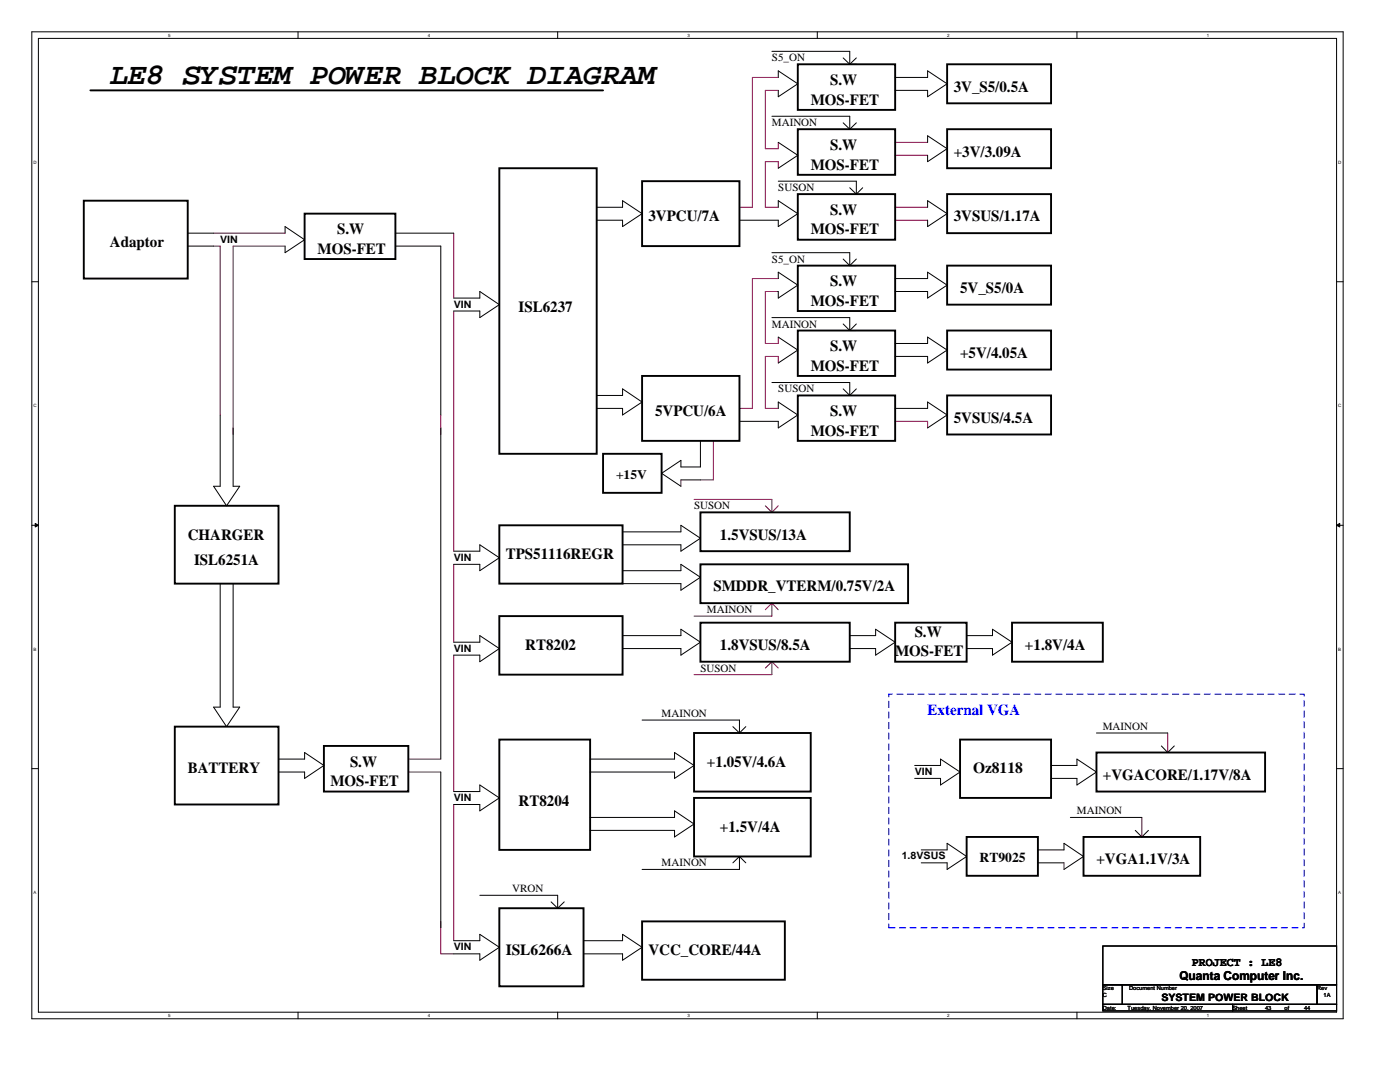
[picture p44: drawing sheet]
<svg xmlns="http://www.w3.org/2000/svg" width="279mm" height="216mm" viewBox="0 0 279 216" stroke-linecap="round" stroke-linejoin="round" font-family="sans-serif">
<defs><g id="words">
<text font-size="6.1" x="21.9" y="16.7">LE8 SYSTEM POWER BLOCK DIAGRAM</text>
<g font-size="3.1">
<text x="165.7" y="17">S.W</text>
<text x="161.8" y="20.9">MOS-FET</text>
<text x="190.3" y="18.3">3V_S5/0.5A</text>
<text x="165.7" y="29.9">S.W</text>
<text x="161.8" y="33.8">MOS-FET</text>
<text x="190.3" y="31.2">+3V/3.09A</text>
<text x="67.3" y="46.8">S.W</text>
<text x="129.4" y="44.2">3VPCU/7A</text>
<text x="161.8" y="46.8">MOS-FET</text>
<text x="165.7" y="42.9">S.W</text>
<text x="190.3" y="44.2">3VSUS/1.17A</text>
<text x="21.9" y="49.4">Adaptor</text>
<text x="63.4" y="50.7">MOS-FET</text>
<text x="165.7" y="57.2">S.W</text>
<text x="191.6" y="58.4">5V_S5/0A</text>
<text x="103.5" y="62.3">ISL6237</text>
<text x="161.8" y="61">MOS-FET</text>
<text x="165.7" y="70.1">S.W</text>
<text x="191.6" y="71.4">+5V/4.05A</text>
<text x="161.8" y="74">MOS-FET</text>
<text x="130.7" y="83.1">5VPCU/6A</text>
<text x="165.7" y="83.1">S.W</text>
<text x="161.8" y="86.9">MOS-FET</text>
<text x="190.3" y="84.3">5VSUS/4.5A</text>
<text x="37.5" y="107.7">CHARGER</text>
<text x="143.7" y="107.7">1.5VSUS/13A</text>
<text x="38.7" y="112.8">ISL6251A</text>
<text x="100.9" y="111.5">TPS51116REGR</text>
<text x="142.4" y="118">SMDDR_VTERM/0.75V/2A</text>
<text x="104.8" y="129.7">RT8202</text>
<text x="143.7" y="129.7">1.8VSUS/8.5A</text>
<text x="178.6" y="131">MOS-FET</text>
<text x="182.5" y="127.1">S.W</text>
<text x="204.6" y="129.7">+1.8V/4A</text>
<text x="37.5" y="154.3">BATTERY</text>
<text x="69.8" y="153">S.W</text>
<text x="141.1" y="153">+1.05V/4.6A</text>
<text x="194.2" y="154.3">Oz8118</text>
<text x="220.1" y="155.6">+VGACORE/1.17V/8A</text>
<text x="66" y="156.9">MOS-FET</text>
<text x="103.5" y="160.8">RT8204</text>
<text x="143.7" y="165.9">+1.5V/4A</text>
<text x="218.8" y="172.4">+VGA1.1V/3A</text>
<text x="100.9" y="190.5">ISL6266A</text>
<text x="129.4" y="190.5">VCC_CORE/44A</text>
</g>
<text font-size="3.1" fill="#00f" x="185.1" y="142.6">External VGA</text>
<text font-size="2.7" x="195.5" y="172.1">RT9025</text>
<text font-size="2.6" x="122.9" y="95.5">+15V</text>
<g font-size="2.5">
<text x="235.4" y="195.5">Quanta Computer Inc.</text>
<text x="237.9" y="192.7">PROJECT : LE8</text>
</g>
<g font-size="2.2">
<text x="154.1" y="12.2">S5_ON</text>
<text x="154.1" y="25.2">MAINON</text>
<text x="155.3" y="38.1">SUSON</text>
<text x="154.1" y="52.4">S5_ON</text>
<text x="154.1" y="65.4">MAINON</text>
<text x="155.3" y="78.3">SUSON</text>
<text x="138.5" y="101.6">SUSON</text>
<text x="141.1" y="122.3">MAINON</text>
<text x="139.8" y="134">SUSON</text>
<text x="132" y="143.1">MAINON</text>
<text x="220.1" y="145.7">MAINON</text>
<text x="214.9" y="162.5">MAINON</text>
<text x="132" y="172.9">MAINON</text>
<text x="102.2" y="178.1">VRON</text>
</g>
<g font-size="2">
<text x="43.9" y="48.4">VIN</text>
<text x="90.6" y="61.4">VIN</text>
<text x="90.6" y="111.9">VIN</text>
<text x="90.6" y="130">VIN</text>
<text x="182.5" y="154.6">VIN</text>
<text x="90.6" y="159.9">VIN</text>
<text x="180" y="171.5">1.8VSUS</text>
<text x="90.6" y="189.6">VIN</text>
<text x="231.8" y="199.7">SYSTEM POWER BLOCK</text>
</g>
<g font-size="1.1">
<text x="220.1" y="197.6">Size</text>
<text x="225.3" y="197.6">Document Number</text>
<text x="262.9" y="197.6">Rev</text>
<text x="220.1" y="201.5">Date:</text>
<text x="220.1" y="198.9">C</text>
<text x="225" y="201.5">Tuesday, November 20, 2007</text>
<text x="246" y="201.5">Sheet</text>
<text x="252.5" y="201.5">43</text>
<text x="256.4" y="201.5">of</text>
<text x="260.3" y="201.5">44</text>
<text x="264.2" y="198.9">1A</text>
</g>
<g font-size=".9">
<text x="33.6" y="7.3">5</text>
<text x="85.4" y="7.3">4</text>
<text x="137.2" y="7.3">3</text>
<text x="189" y="7.3">2</text>
<text x="240.8" y="7.3">1</text>
<text x="6.7" y="32.7">D</text>
<text x="267.1" y="32.7">D</text>
<text x="6.7" y="81.3">C</text>
<text x="267.1" y="81.3">C</text>
<text x="6.7" y="129.9">B</text>
<text x="267.1" y="129.9">B</text>
<text x="6.7" y="178.4">A</text>
<text x="267.1" y="178.4">A</text>
<text x="33.6" y="202.9">5</text>
<text x="85.4" y="202.9">4</text>
<text x="137.2" y="202.9">3</text>
<text x="189" y="202.9">2</text>
<text x="240.8" y="202.9">1</text>
</g>
</g></defs>
<g fill="none" stroke="#000" stroke-width=".2">
<path d="M6.3 6.3h261.8v197h-261.8zM7.7 7.7h259v194.3h-259zM59.5 6.3v1.4M111.3 6.3v1.4M154.1 10.2h15.5v2.6M155.3 15.5v-1.4l3.9 2.6-3.9 2.6v-1.3M163.1 6.3v1.4M168.3 11.6l1.3 1.2M169.6 12.8h1.3M170.9 11.6l-1.3 1.2M178.6 15.5h6.5v-1.4l3.9 2.6-3.9 2.6v-1.3h-6.5M214.9 6.3v1.4"/>
<path d="M154.1 23.2h15.5v2.6M155.3 36.2h15.6v2.5M155.3 28.4l3.9 2.6-3.9 2.6M168.3 24.5l1.3 1.3M169.6 37.5l1.3 1.2M170.9 24.5l-1.3 1.3M172.2 37.5l-1.3 1.2M185.1 28.4v-1.3l3.9 2.6-3.9 2.6v-1.3M6.3 56.2h1.4M37.5 46.5h5.1M37.5 49.1h5.1M56.9 46.5v-1.3l3.9 2.6-3.9 2.6v-1.3"/>
<path d="M78.9 49.1h9.1v33.7M78.9 46.5h11.7M90.6 59.5h5.2v-1.3l3.9 2.6-3.9 2.6v-1.3h-5.2M119.1 41.4h5.1v-1.4l3.9 2.6-3.9 2.6v-1.3h-5.1M154.1 50.4h15.5v2.6M155.3 41.4v-1.4l3.9 2.6-3.9 2.6v-1.3h-7.7M155.3 55.6v-1.3l3.9 2.6-3.9 2.6v-1.3M168.3 51.7l1.3 1.3M169.6 53h1.3M170.9 51.7l-1.3 1.3M178.6 55.6h6.5v-1.3l3.9 2.6-3.9 2.6v-1.3h-6.5M185.1 41.4v-1.4l3.9 2.6-3.9 2.6v-1.3"/>
<path d="M266.7 56.2h1.4M119.1 78.9h5.1v-1.3l3.9 2.6-3.9 2.6v-1.3h-5.1M154.1 63.4h15.5v2.6M154.1 76.3h15.5v2.6M155.3 67.3l3.9 2.5-3.9 2.6M168.3 77.6l1.3 1.3M168.3 64.6l1.3 1.4M169.6 66h1.3M170.9 77.6l-1.3 1.3M170.9 64.6l-1.3 1.4M178.6 68.5h6.5v-1.2l3.9 2.5-3.9 2.6v-1.3h-6.5M43.9 82.8v14.2h-1.3l2.6 3.9 2.6-3.9h-1.3v-11.6"/>
<path d="M88 85.4v66.1M135.9 95.8h3.9M139.8 88v5.2h-3.9v-1.3l-3.9 2.5 3.9 2.6M155.3 81.5v-1.3l3.9 2.6-3.9 2.6v-1.3h-7.7M178.6 81.5h6.5v-1.3l3.9 2.6-3.9 2.6M6.3 104.8h1.4M43.9 116.5v24.6h-1.3l2.6 3.9 2.6-3.9h-1.3v-24.6M90.6 110h5.2v-1.3l3.9 2.6-3.9 2.6v-1.3h-5.2M124.2 106.1h11.7v-1.3l3.9 2.6-3.9 2.6v-1.3h-11.7M124.2 113.9h11.7v-1.3l3.9 2.6-3.9 2.6v-1.3h-11.7M266.7 104.8h1.4M90.6 128.1h5.2v-1.3l3.9 2.6-3.9 2.6v-1.3h-5.2"/>
<path d="M124.2 126.8h11.7v-1.2l3.9 2.5-3.9 2.6v-1.3h-11.7M169.6 126.8h5.2v-1.2l3.8 2.5-3.8 2.6v-1.3h-5.2M192.9 126.8h5.2v-1.2l3.9 2.5-3.9 2.6v-1.3h-5.2M6.3 153.4h1.4M55.6 151.5h5.2v-1.3l3.8 2.5-3.8 2.6v-1.2h-5.2M88 154.1v31M90.6 157.9h5.2v-1.3l3.9 2.6-3.9 2.6v-1.3h-5.2M117.8 151.5h16.8v-1.3l3.9 2.5-3.9 2.6v-1.2h-16.8M128.1 143.7h19.5v2.6M146.3 145l1.3 1.3M148.8 145l-1.2 1.3M182.5 152.7h5.2v-1.2l3.9 2.6-3.9 2.5v-1.3h-5.2"/>
<path d="M209.8 152.7h5.1v-1.2l3.9 2.6-3.9 2.5v-1.3h-5.1M218.8 146.3h14.2M231.8 148.8l1.2 1.4 1.4-1.4M266.7 153.4h1.4M95.8 178.6h15.5v2.6M110 180l1.3 1.2M112.6 180l-1.3 1.2M117.8 163.1h16.8v-1.3l3.9 2.6-3.9 2.6v-1.3h-16.8M147.6 170.9v2.6h-19.5M147.6 170.9l-1.3 1.3M147.6 170.9l1.2 1.3M183.9 169.6h5.1v-1.3l3.9 2.6-3.9 2.6v-1.3h-5.1"/>
<path d="M207.1 169.6h5.2v-1.3l3.9 2.6-3.9 2.6M207.1 172.2h5.2M213.6 163.1h14.3M226.6 165.7l1.3 1.3 1.3-1.3M90.6 187.7h5.2v-1.3l3.9 2.6-3.9 2.6v-1.3h-5.2M116.5 187.7h7.7v-1.3l3.9 2.6-3.9 2.6v-1.3h-7.7M220.1 188.8h46.6v7.7h-46.6zM220.1 196.5h3.9v3.9h-3.9zM224 196.5h38.8v3.9h-38.8zM262.8 196.5h3.9v3.9h-3.9zM59.5 202v1.3M111.3 202v1.3"/>
<path d="M163.1 202v1.3M214.9 202v1.3M220.1 200.4h25.9v1.3h-25.9zM246 200.4h20.7v1.3h-20.7z"/>
</g>
<g fill="#000" stroke="#000" stroke-width=".2">
<path d="M7 104.4l.7 .4-.7 .4z" fill-rule="evenodd"/>
<path d="M266.7 104.8l.7-.4v.8z" fill-rule="evenodd"/>
</g>
<g fill="none" stroke="#800040" stroke-width=".2">
<path d="M155.3 15.5h-5.1v25.9h-2.6M155.3 18h-2.6v11.7h2.6v-1.3M155.3 33.6v-1.3h-2.6v9.1h2.6M178.6 28.4h6.5M178.6 31h6.5M42.6 49.1h1.3v33.7M42.6 46.5h14.3M56.9 49.1h-10.4v37.6M90.6 46.5v13M155.3 55.6h-5.1v25.9h-2.6M155.3 58.2h-2.6v10.3h2.6v-1.2M178.6 41.4h6.5"/>
<path d="M178.6 43.9h6.5M90.6 62.1v47.9M155.3 72.4v-1.3h-2.6v10.4h2.6M88 82.8v3.9M135.9 95.8v1.2M138.5 99.7h15.6v2.5M142.4 88v7.8h-2.6M178.6 84.1h6.5v1.3M90.6 112.6v15.5M152.7 100.9l1.4 1.3M155.3 100.9l-1.2 1.3M90.6 130.7v27.2"/>
<path d="M154.1 120.4v2.5h-15.6M154.1 132v2.6h-15.6M154.1 120.4l-1.4 1.3M154.1 120.4l1.2 1.3M154.1 132l1.2 1.3M154.1 132l-1.4 1.3M81.5 151.5h6.5M81.5 154.1h6.5M233 146.3v3.9M90.6 160.5v27.2M212.3 172.2v1.3M227.9 163.1v3.9"/>
<path d="M88 183.9v6.4h2.6"/>
</g>
<g fill="none" stroke="#000" stroke-width=".38">
<path d="M18 18h102.4M159.2 12.8h19.4v9.1h-19.4zM189 12.8h20.8v7.8h-20.8zM99.7 33.6h19.4v57h-19.4zM128.1 36.2h19.5v12.9h-19.5zM159.2 25.8h19.4v9.1h-19.4zM159.2 38.7h19.4v9.1h-19.4zM189 25.8h20.8v7.8h-20.8zM189 38.7h20.8v7.8h-20.8zM16.7 40h20.8v15.6h-20.8zM60.8 42.6h18.1v9.1h-18.1zM159.2 53h19.4v9.1h-19.4z"/>
<path d="M189 53h20.8v7.8h-20.8zM128.1 75h19.5v13h-19.5zM159.2 66h19.4v9h-19.4zM159.2 78.9h19.4v9.1h-19.4zM189 66h20.8v7.7h-20.8zM189 78.9h20.8v7.8h-20.8zM120.4 90.6h11.6v7.7h-11.6zM34.9 100.9h20.7v15.6h-20.7zM99.7 104.8h24.5v11.7h-24.5zM139.8 102.2h29.8v7.8h-29.8zM139.8 112.6h41.4v7.8h-41.4zM99.7 122.9h24.5v11.7h-24.5z"/>
<path d="M139.8 124.2h29.8v7.8h-29.8zM178.6 124.2h14.3v7.8h-14.3zM202 124.2h18.1v7.8h-18.1zM34.9 145h20.7v15.5h-20.7zM64.6 148.8h16.9v9.1h-16.9zM99.7 147.6h18.1v22h-18.1zM138.5 146.3h23.3v11.6h-23.3zM138.5 159.2h23.3v11.7h-23.3zM191.6 147.6h18.2v11.6h-18.2zM218.8 150.2h33.7v7.7h-33.7zM192.9 167h14.2v7.8h-14.2zM216.2 167h23.3v7.8h-23.3z"/>
<path d="M99.7 181.2h16.8v15.6h-16.8zM128.1 183.9h28.5v11.6h-28.5z"/>
</g>
<path d="M177.4 138.5h82.9v46.6h-82.9z" fill="none" stroke="#00f" stroke-width=".2" stroke-dasharray="1.3 .8"/>
<use href="#words"/>
</svg>
